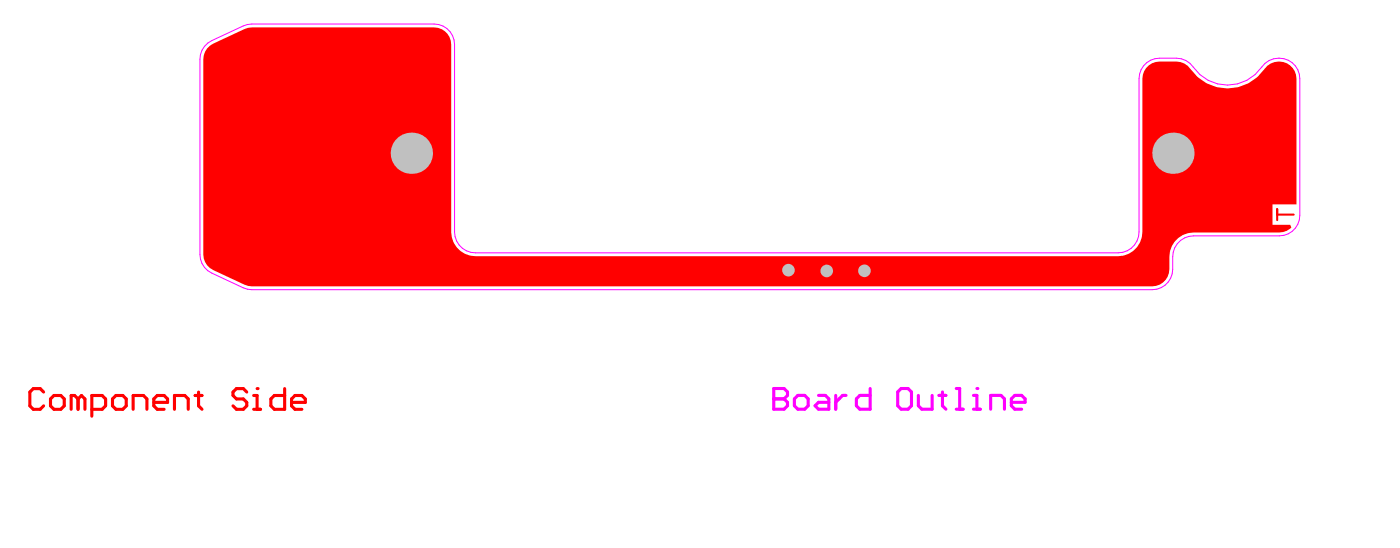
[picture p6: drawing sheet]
<svg xmlns="http://www.w3.org/2000/svg" width="225mm" height="88mm" viewBox="0 0 225 88" stroke-linecap="round" stroke-linejoin="round" font-family="sans-serif">
<path d="M33.4 7.8l1-.8 5-2.3 1.2-.3h29.3a2.76 2.76 0 0 1 2.8 2.8v30.2a3.8 3.8 0 0 0 .8 2.3v.1a3.7 3.7 0 0 0 2.1 1.3l1 .1h103.5a3.8 3.8 0 0 0 2.3-.8h.1a3.7 3.7 0 0 0 1.3-2.1l.1-1v-24.6a2.76 2.76 0 0 1 2.8-2.8h2.7a2.8 2.8 0 0 1 2.3 1.3 7.6 7.6 0 0 0 2.6 2.2 7.6 7.6 0 0 0 3.3 .8h.1a7.6 7.6 0 0 0 3.3-.8h.1a9.5 9.5 0 0 0 2.9-2.8 2.83 2.83 0 0 1 3.1-.5 2.83 2.83 0 0 1 1.7 2.6v20.2h-3.9v3.3h2.8l.2 .4a2.64 2.64 0 0 1-1.9 .8h-13.8a3.8 3.8 0 0 0-2.4 .8v.1a3.7 3.7 0 0 0-1.4 2.1l-.1 .9a7.6 7.6 0 0 1-.3 3.2 2.76 2.76 0 0 1-2.5 1.6h-144.9l-1.2-.3-5-2.3a2.78 2.78 0 0 1-1.7-2.6v-31.3l.1-.7z" fill="#f00"/>
<path d="M205.6 33.7v1.7M205.6 34.5h2.7" fill="none" stroke="#f00" stroke-width=".33"/>
<g fill="none" stroke="#f00" stroke-width=".5">
<path d="M7 63.1l-.5-.6h-1.1l-.6 .6v2.2l.6 .6h1.1l.5-.6M8.7 63.7h1.1l.5 .5v1.1l-.5 .6h-1.1l-.6-.6v-1.1zM12.6 64.2l-.6-.5h-.5v2.2M12.6 64.2v1.7M12.6 64.2l.5-.5 .6 .5v1.7M14.8 65.9h1.6l.6-.6v-1.1l-.6-.5h-1.6v3.3M18.7 63.7h1.1l.5 .5v1.1l-.5 .6h-1.1l-.6-.6v-1.1zM21.4 65.9v-2.2h1.7l.6 .5v1.7M24.8 64.8h2.2v-.6l-.6-.5h-1.1l-.5 .5v1.1l.5 .6h1.1M28.1 65.9v-2.2h1.7l.5 .5v1.7M31.4 63.7h1.1M32 63.1v2.2l.5 .6"/>
<path d="M39.7 63.1l-.5-.6h-1.1l-.6 .6v.6l.6 .5h1.1l.5 .6v.5l-.5 .6h-1.1l-.6-.6M40.8 65.9h1.2M40.8 63.7h.6v2.2"/>
</g>
<circle cx="41.4" cy="62.5" r=".25" fill="#f00"/>
<path d="M45.8 62.5v3.4h-1.6l-.6-.6v-1.1l.6-.5h1.6M46.9 64.8h2.3v-.6l-.6-.5h-1.1l-.6 .5v1.1l.6 .6h1.1" fill="none" stroke="#f00" stroke-width=".5"/>
<g fill="#c0c0c0">
<circle cx="139.2" cy="43.6" r="1.02"/>
<circle cx="133.1" cy="43.6" r="1.02"/>
<circle cx="127" cy="43.5" r="1.02"/>
<circle cx="66.2" cy="24.7" r="3.3"/>
<circle cx="188.9" cy="24.7" r="3.3"/>
</g>
<path d="M32.9 7.5l.6-.6 .6-.4 5.1-2.3 1.4-.3h29.3a3.3 3.3 0 0 1 3.3 3.3v30.1a3.4 3.4 0 0 0 3.4 3.4h103.4a3.4 3.4 0 0 0 3.4-3.4v-24.6a3.3 3.3 0 0 1 3.3-3.3l3.5 .1 .8 .2 .6 .5a7 7 0 0 0 12.1 0 3.4 3.4 0 0 1 3.6-.6 3.4 3.4 0 0 1 2 3.1v22a3.3 3.3 0 0 1-3.3 3.3h-13.8a3.4 3.4 0 0 0-3.4 3.3v2a3.3 3.3 0 0 1-3.3 3.3h-144.9l-1.4-.3-5.1-2.3a3.3 3.3 0 0 1-1.9-3v-31.5l.1-.7 .2-.7z" fill="none" stroke="#f0f" stroke-width=".16"/>
<path d="M124.6 62.5v3.4h1.6l.6-.6v-.6l-.6-.5h-1.6" fill="none" stroke="#f0f" stroke-width=".5"/>
<circle cx="124.6" cy="64.2" r=".25" fill="#f0f"/>
<g fill="none" stroke="#f0f" stroke-width=".5">
<path d="M124.6 62.5h1.6l.6 .6v.5l-.6 .6h-1.6M128.5 63.6h1.1l.5 .6v1.1l-.5 .6h-1.1l-.6-.6v-1.1zM131.8 63.6h1.1l.6 .6v1.7h-1.7l-.6-.6 .6-.6h1.7M134.6 63.6v2.3M136.2 63.6h-.5l-1.1 1.1M140.1 62.5v3.4h-1.7l-.5-.6v-1.1l.5-.6h1.7M145.1 62.5h1.1l.6 .6v2.2l-.6 .6h-1.1l-.6-.6v-2.2zM147.9 63.6v1.7l.5 .6h1.7v-2.3M151.2 63.6h1.1M151.8 63.1v2.2l.5 .6M154 62.5h.5v3.4M154 65.9h1.1"/>
<path d="M156.7 65.9h1.2M156.7 63.6h.6v2.3"/>
</g>
<circle cx="157.3" cy="62.5" r=".25" fill="#f0f"/>
<path d="M159.5 65.9v-2.3h1.7l.5 .6v1.7M162.8 64.7h2.3v-.5l-.6-.6h-1.1l-.6 .6v1.1l.6 .6h1.1" fill="none" stroke="#f0f" stroke-width=".5"/>
</svg>
